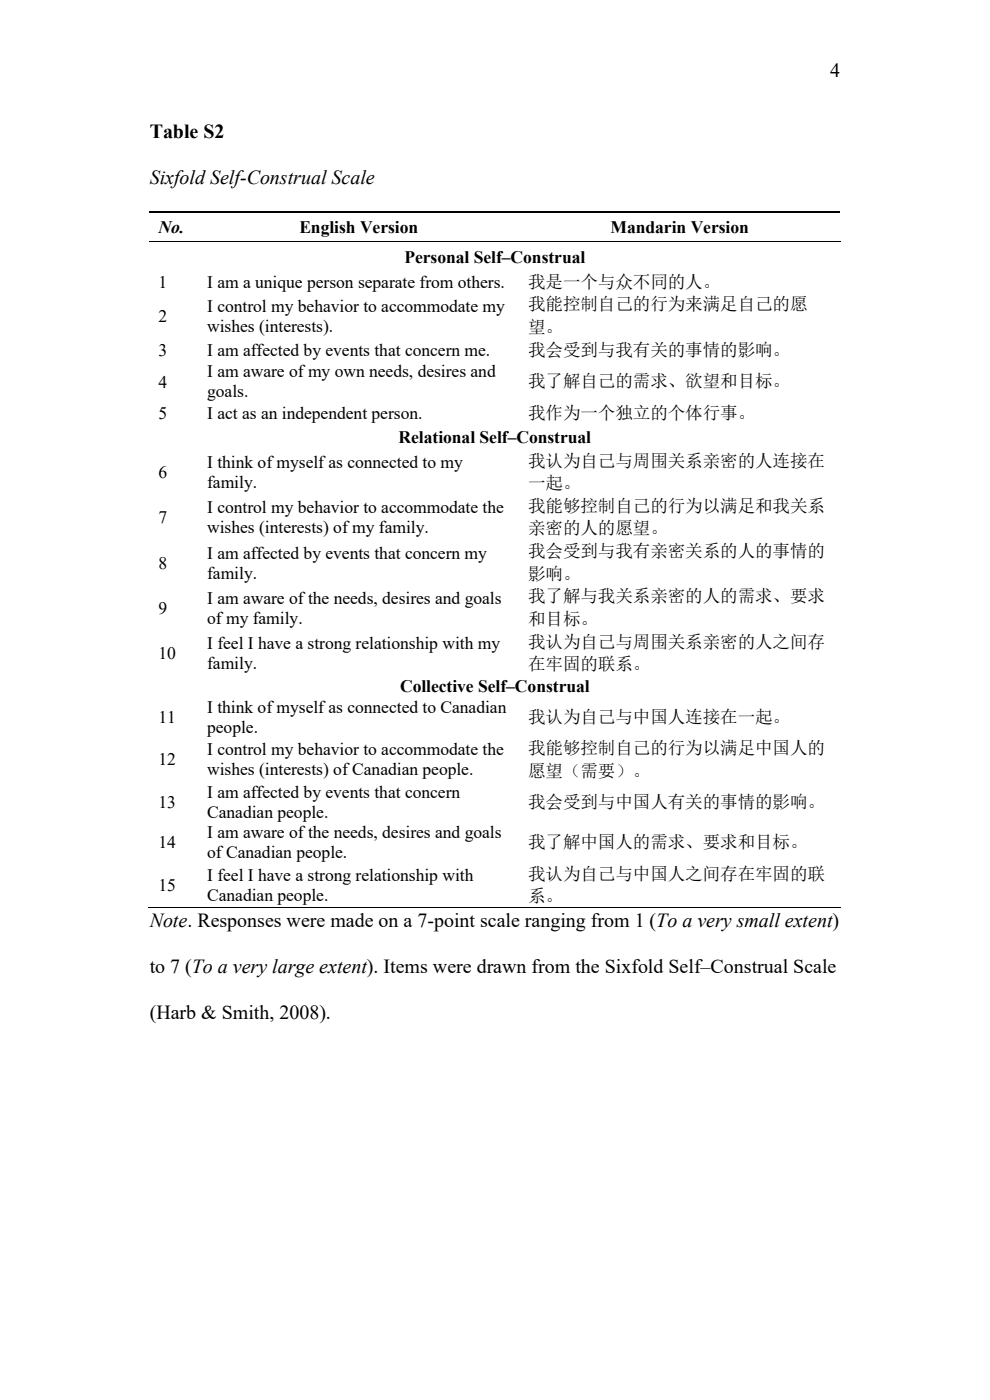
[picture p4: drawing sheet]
<svg xmlns="http://www.w3.org/2000/svg" width="210mm" height="297mm" viewBox="0 0 210 297" stroke-linecap="round" stroke-linejoin="round" font-family="sans-serif">
<defs><g id="words">
<g font-size="4.2">
<text x="176.1" y="16.4">4</text>
<text x="31.7" y="29.4">Table S2</text>
<text x="31.7" y="39.1">Sixfold Self-Construal Scale</text>
<text x="31.7" y="196.7">Note. Responses were made on a 7-point scale ranging from 1 (To a very small extent)</text>
<text x="31.7" y="206.4">to 7 (To a very large extent). Items were drawn from the Sixfold Self–Construal Scale</text>
<text x="31.7" y="216.2">(Harb &amp; Smith, 2008).</text>
</g>
<g font-size="3.7">
<text x="33.6" y="49.4">No.</text>
<text x="63.5" y="49.4">English Version</text>
<text x="129.5" y="49.4">Mandarin Version</text>
<text x="85.8" y="55.7">Personal Self–Construal</text>
<text x="33.6" y="61.1">1</text>
<text x="43.9" y="61.1">I am a unique person separate from others.</text>
<text x="112" y="61">我是一个与众不同的人。</text>
<text x="112" y="65.9">我能控制自己的行为来满足自己的愿</text>
<text x="33.6" y="68.3">2</text>
<text x="43.9" y="66.2">I control my behavior to accommodate my</text>
<text x="43.9" y="70.4">wishes (interests).</text>
<text x="112" y="70.7">望。</text>
<text x="33.6" y="75.5">3</text>
<text x="43.9" y="75.5">I am affected by events that concern me.</text>
<text x="112" y="75.4">我会受到与我有关的事情的影响。</text>
<text x="33.6" y="82.2">4</text>
<text x="43.9" y="80">I am aware of my own needs, desires and</text>
<text x="112" y="82.1">我了解自己的需求、欲望和目标。</text>
<text x="33.6" y="88.8">5</text>
<text x="43.9" y="84.3">goals.</text>
<text x="43.9" y="88.8">I act as an independent person.</text>
<text x="112" y="88.8">我作为一个独立的个体行事。</text>
<text x="84.5" y="93.9">Relational Self–Construal</text>
<text x="33.6" y="101.4">6</text>
<text x="43.9" y="99.3">I think of myself as connected to my</text>
<text x="112" y="99">我认为自己与周围关系亲密的人连接在</text>
<text x="43.9" y="103.5">family.</text>
<text x="112" y="103.8">一起。</text>
<text x="33.6" y="111">7</text>
<text x="43.9" y="108.9">I control my behavior to accommodate the</text>
<text x="43.9" y="113.1">wishes (interests) of my family.</text>
<text x="112" y="108.5">我能够控制自己的行为以满足和我关系</text>
<text x="112" y="113.4">亲密的人的愿望。</text>
<text x="43.9" y="118.5">I am affected by events that concern my</text>
<text x="112" y="118.2">我会受到与我有亲密关系的人的事情的</text>
<text x="33.6" y="120.6">8</text>
<text x="43.9" y="122.8">family.</text>
<text x="112" y="123">影响。</text>
<text x="33.6" y="130.2">9</text>
<text x="43.9" y="128.1">I am aware of the needs, desires and goals</text>
<text x="112" y="127.8">我了解与我关系亲密的人的需求、要求</text>
<text x="43.9" y="132.3">of my family.</text>
<text x="43.9" y="137.7">I feel I have a strong relationship with my</text>
<text x="112" y="132.6">和目标。</text>
<text x="112" y="137.4">我认为自己与周围关系亲密的人之间存</text>
<text x="33.6" y="139.9">10</text>
<text x="43.9" y="142">family.</text>
<text x="112" y="142.2">在牢固的联系。</text>
<text x="84.8" y="146.9">Collective Self–Construal</text>
<text x="33.6" y="153.3">11</text>
<text x="43.9" y="151.2">I think of myself as connected to Canadian</text>
<text x="43.9" y="155.4">people.</text>
<text x="112" y="153.3">我认为自己与中国人连接在一起。</text>
<text x="43.9" y="160.3">I control my behavior to accommodate the</text>
<text x="112" y="159.9">我能够控制自己的行为以满足中国人的</text>
<text x="33.6" y="162.4">12</text>
<text x="43.9" y="164.5">wishes (interests) of Canadian people.</text>
<text x="112" y="164.8">愿望（需要）。</text>
<text x="33.6" y="171.4">13</text>
<text x="43.9" y="169.3">I am affected by events that concern</text>
<text x="43.9" y="173.6">Canadian people.</text>
<text x="112" y="171.4">我会受到与中国人有关的事情的影响。</text>
<text x="43.9" y="177.9">I am aware of the needs, desires and goals</text>
<text x="112" y="179.9">我了解中国人的需求、要求和目标。</text>
<text x="33.6" y="180">14</text>
<text x="43.9" y="182.1">of Canadian people.</text>
<text x="33.6" y="189.1">15</text>
<text x="43.9" y="186.9">I feel I have a strong relationship with</text>
<text x="43.9" y="191.2">Canadian people.</text>
<text x="112" y="186.6">我认为自己与中国人之间存在牢固的联</text>
<text x="112" y="191.4">系。</text>
</g>
</g></defs>
<path d="M31.7 45h10.3M42.2 45h68M110.4 45h67.8" fill="none" stroke="#000" stroke-width=".25"/>
<path d="M42 44.9h.2v.2h-.2zM42 51.1h.2v.2h-.2zM110.2 44.9h.2v.2h-.2zM110.2 51.1h.1v.2h-.1zM41.7 192.5h.2v.2h-.2zM109.9 192.5h.2v.2h-.2z" fill="#000"/>
<path d="M31.7 51.2h10.3M42.2 51.2h68M110.3 51.2h67.9M31.5 192.6h146.7" fill="none" stroke="#000" stroke-width=".21"/>
<use href="#words"/>
</svg>
